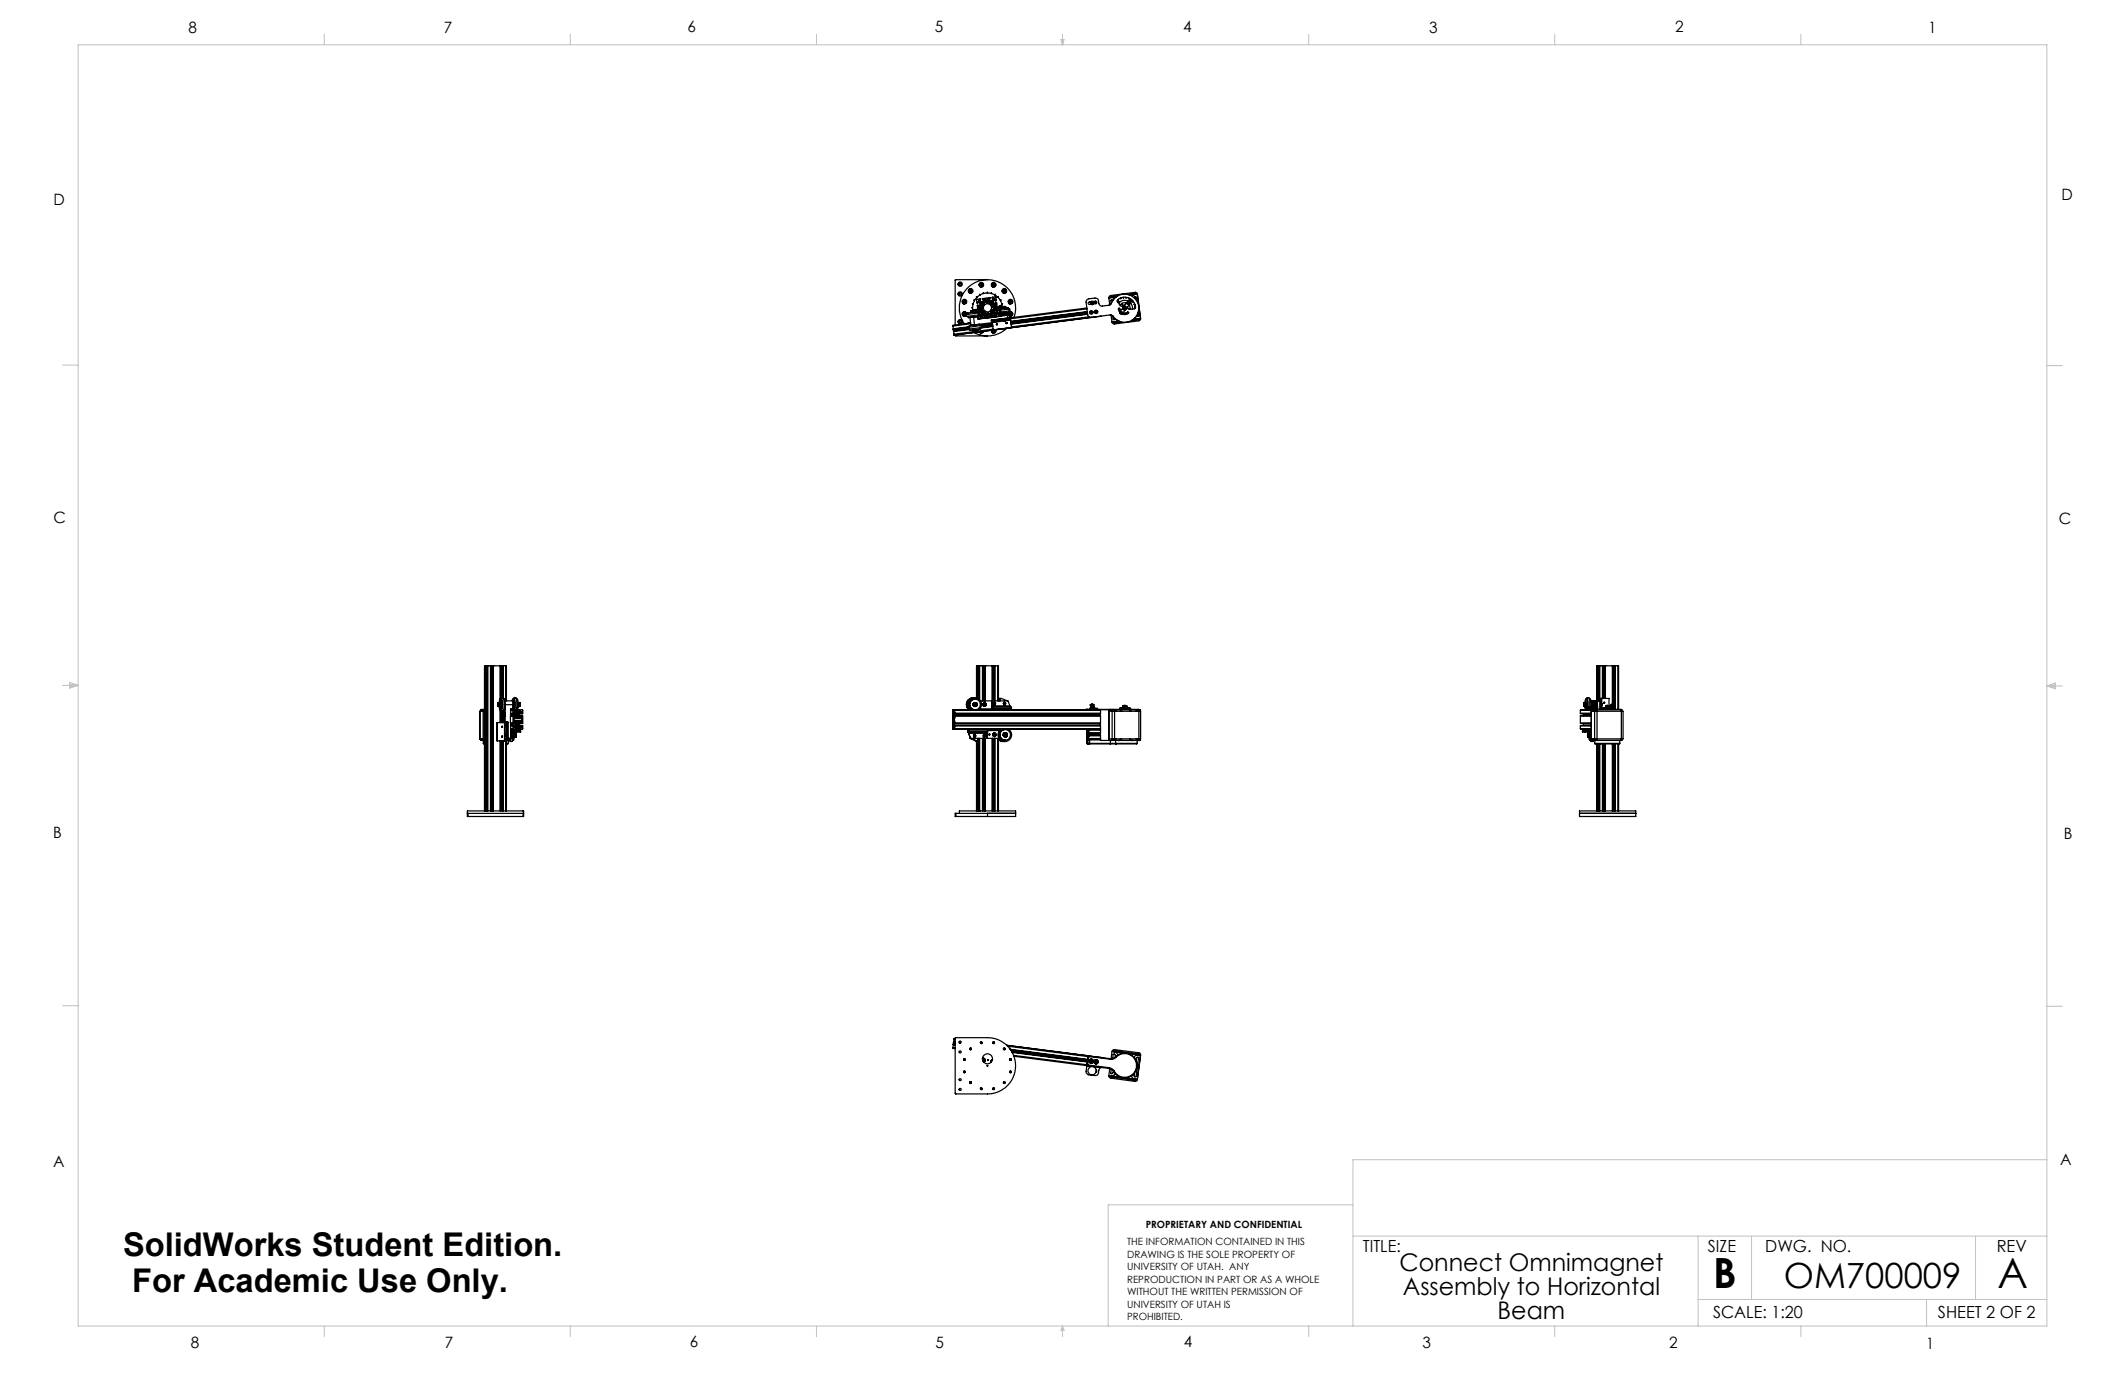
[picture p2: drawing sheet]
<svg xmlns="http://www.w3.org/2000/svg" width="432mm" height="279mm" viewBox="0 0 432 279" stroke-linecap="round" stroke-linejoin="round" font-family="sans-serif">
<defs><g id="words">
<g font-size="8.5">
<text x="348.1" y="261.8">B</text>
<text x="405.9" y="261.6">A</text>
</g>
<text font-size="7.1" x="362.5" y="261.7">OM700009</text>
<g font-size="6.6">
<text x="25" y="255.3">SolidWorks Student Edition.</text>
<text x="26.8" y="262.5">For Academic Use Only.</text>
</g>
<g font-size="4.9">
<text x="284.4" y="258.2">Connect Omnimagnet</text>
<text x="285" y="263.1">Assembly to Horizontal</text>
<text x="304.3" y="268">Beam</text>
</g>
<g font-size="3.4">
<text x="277" y="254.4">TITLE:</text>
<text x="347.1" y="254.4">SIZE</text>
<text x="358.7" y="254.4">DWG. NO.</text>
<text x="405.7" y="254.5">REV</text>
<text x="348.1" y="267.9">SCALE: 1:20</text>
<text x="393.8" y="267.9">SHEET 2 OF 2</text>
</g>
<g font-size="3.2">
<text x="38.3" y="6.7">8</text>
<text x="90.2" y="6.7">7</text>
<text x="139.7" y="6.5">6</text>
<text x="190" y="6.5">5</text>
<text x="240.4" y="6.5">4</text>
<text x="290.4" y="6.7">3</text>
<text x="340.4" y="6.5">2</text>
<text x="391.9" y="6.7">1</text>
<text x="10.9" y="41.6">D</text>
<text x="418.9" y="40.7">D</text>
<text x="10.9" y="106.3">C</text>
<text x="418.4" y="106.4">C</text>
<text x="10.8" y="170.2">B</text>
<text x="419.4" y="170.6">B</text>
<text x="10.8" y="237.2">A</text>
<text x="418.6" y="236.8">A</text>
<text x="38.8" y="273.8">8</text>
<text x="90.4" y="273.8">7</text>
<text x="140.2" y="273.8">6</text>
<text x="190.1" y="273.9">5</text>
<text x="240.5" y="273.8">4</text>
<text x="289" y="273.9">3</text>
<text x="339.1" y="273.8">2</text>
<text x="391.4" y="274.1">1</text>
</g>
<g font-size="2">
<text x="232.8" y="249.5">PROPRIETARY AND CONFIDENTIAL</text>
<text x="229" y="253.1">THE INFORMATION CONTAINED IN THIS</text>
<text x="229" y="255.6">DRAWING IS THE SOLE PROPERTY OF</text>
<text x="229" y="258.1">UNIVERSITY OF UTAH. ANY</text>
<text x="229" y="260.7">REPRODUCTION IN PART OR AS A WHOLE</text>
<text x="229" y="263.2">WITHOUT THE WRITTEN PERMISSION OF</text>
<text x="229" y="265.7">UNIVERSITY OF UTAH IS</text>
<text x="229" y="268.2">PROHIBITED.</text>
</g>
</g></defs>
<g fill="none" stroke="#c0c0c0" stroke-width=".2">
<path d="M15.9 9.1h400v260.4h-400zM65.9 6.9v2.2M115.9 6.9v2.2M165.9 6.9v2.2M215.6 8h.6l-.3 1.1zM215.7 8l.2 1.1M215.9 6.9v2.2M216 8l-.1 1.1M265.9 6.9v2.2M315.9 6.9v2.2M365.9 6.9v2.2M12.7 74.2h3.2"/>
<path d="M415.9 74.3h3.2M12.7 139.3h3.2M14.2 139.1l1.7 .2M14.2 138.7l1.7 .6-1.7 .5zM15.9 139.3l-1.7 .3M415.9 139.4h3.2M415.9 139.4l1.8-.6v1.2zM415.9 139.4l1.8 .3M417.7 139.2l-1.8 .2M12.7 204.4h3.2M415.9 204.5h3.2M415.9 235.7h-141v33.8"/>
<path d="M274.9 251.2h141M274.9 244.8h-49.7v24.7M345.1 251.2v18.3M355.9 251.2v12.9M401.4 251.2v12.9M65.9 269.5v2.1M115.9 269.5v2.1M165.9 269.5v2.1M215.9 269.5v2.1M215.9 269.5l.3 .8h-.6zM265.9 269.5v2.1M315.9 269.5v2.1"/>
<path d="M345.1 264.1h70.8M365.9 269.5v2.1M391.5 264.1v5.4"/>
</g>
<g fill="none" stroke="#000" stroke-width=".25">
<path d="M197.1 59.1l.1 .2M197.2 59l-.1 .1M197.2 59h.1M197.2 59.3h.1M197.3 59l.1 .1M197.4 59.1l-.1 .2M199.2 57.9l.1 .1M199.3 57.7l-.1 .2M199.3 57.7h.2M199.3 58h.2M199.5 57.7v.2M199.5 57.9v.1"/>
<path d="M200.7 56.8l-6.6 .1v9.1M201.8 57.9v.1M201.8 57.7v.2M201.8 57.7h.2M201.8 58h.2M202 57.7v.2M202 57.9v.1M203.9 59.1l.1 .2M204 59l-.1 .1M204 59h.2M204 59.3h.2M204.2 59v.1"/>
<path d="M204.2 59.1v.2M229.9 59.9h.1M229.9 59.8v.1M230 59.9h-.1M230.2 59.9h.2M230.2 59.7h-.2v.2M230.2 59.9h-.2M230.2 59.7v.2M230.2 59.7l-1 .2M230.3 59.7h.4l.1 .1M230.3 59.7h-.1M230.3 59.7l.1 .2"/>
<path d="M230.4 59.9h.1M230.4 59.9l-.8 .1M230.4 59.9l-.3 .3M230.7 59.7l.2 .1M230.8 59.8l-.4 .1M231.1 59.8l-.1-.3-.3-.1-5 .6-.2 .1-.2 .4M231.1 59.8l-.7 .1M231.1 59.8l.6 4.9M193.6 66.3l.1 .5M193.7 66.8v.1M193.7 66.9v.1M193.7 67v.2"/>
<path d="M193.7 67.3h.1M193.7 67.2v.1M193.8 67.3l.1 .6M193.9 67.9v.2M193.9 68.1h.1M194.1 68.1l.1 .2h6.5M195.8 63.8l.1 .1M195.8 61.3l.1 .1M195.9 63.7l-.1 .1M195.9 63.7h.1M195.9 63.9h.1M195.9 61.2l-.1 .1"/>
<path d="M195.9 61.2h.1M195.9 61.4h.1M196 63.7l.1 .1M196 61.2l.1 .1M196.1 63.8l-.1 .1M196.1 61.3l-.1 .1M196.4 63.9l2.6-.3 .1 .4-2.7 .3zM196.4 63.9a.47 .47 0 0 0-.6-.5 .47 .47 0 0 0-.2 .8 .47 .47 0 0 0 .8-.2M196.7 64.3v.3l2.2-.3M196.7 66.5l-3 .4M196.7 66.6l-3 .4M196.7 66.8l-3 .4"/>
<path d="M197 66.4l-3.3 .4M197 67l-3.2 .3M197.2 65.6h-.2M197.2 65.5l-.3 .2M197.2 65.6l-.5 .1M197.2 65.6l-3.6 .5v.2M197.2 63.2h.1M197.2 65.8l-3.6 .5M197.2 63.2l.1 .2M197.3 63.2h.1M197.3 63.4h.1M197.3 63.4v.1"/>
<path d="M197.3 63.2v.2M197.3 63.1v.1M197.3 63.1h.1M197.3 63.1l.1 .3M197.4 63.1h.1M197.4 63.4h.1M197.4 63.1v.3M197.4 63.1l.1 .3M197.5 63.1h.1M197.5 63.4h.1M197.5 63.1v.3M197.5 63.1l.1 .3"/>
<path d="M197.6 64.5h.1M197.6 63.1v.3M197.6 63.4h-.1M197.6 63.4h.1M197.6 63.1h.1M197.6 63.1l.1 .3M197.7 63.1h.1M197.7 63.1v.3M197.7 63.4h.1M197.7 67.1h.1M197.7 63.1l.1 .3M197.7 67.1l.1 .3"/>
<path d="M197.8 66.1h.1M197.8 67.4h.1M197.8 67.1h.1M197.8 63.1h.1M197.8 63.4h.1M197.8 63.1v.3M197.8 66v.1M197.8 67.1v.3M197.8 64.5h-.7l.2 1.6 .7-.1M197.8 64.5l.9-.2v.5l2.8-.3M197.8 63.1l.1 .3M197.8 67.1l.1 .3"/>
<path d="M197.8 64.5l.2 1.5M197.9 63.1h.1M197.9 63.1h-.1M197.9 63.3l-.1 .1M197.9 63.3h.1M197.9 63.1v.2M197.9 67.1v.2M197.9 67.3v.1M197.9 67.3h.1M197.9 67.1h.1M197.9 67.1l.1 .2M197.9 63.1l.1 .2"/>
<path d="M198 67.3h.1M198 67.1h.1M198 63.1h.1M198 63.3h.1M198 67.1v.2M198 63.1v.2M198 63.1l-.8 .1M198 64.4h.1M198 64.4l-.4 .1M198 63.3l.1 .1M198 67.1l.1 .2M198.1 67.3h.1"/>
<path d="M198.1 67.1h.1M198.1 67.1l.1 .2M198.2 67.1h.1M198.2 67.1v.2M198.2 67.1l.1 .2M198.2 67.3h.1M198.2 66h.1M198.2 64.3l.1 .1M198.3 66h.1M198.3 67.3h.1M198.3 67.1h.1M198.3 67.1h-.1"/>
<path d="M198.3 66l-.5 .1M198.3 67.1v.2M198.3 64.3v.1M198.3 67.1l.1 .2M198.4 67.3h.1M198.4 67.1h.1M198.4 67.1v.2M198.5 67.3l-.7 .1M198.5 67h.1M198.5 67v.1M198.5 67v.3M198.5 67.1v.2"/>
<path d="M198.5 67.3h.1M198.5 67l.1 .3M198.6 67.3h.1M198.6 67.3h-.1M198.6 64.3h.1M198.7 63l-.3 .1 .1 .3-.1-.5h-.2v.5M198.7 63.3l-2.1 .3v.3M198.8 63.5v.1M198.8 64v.1M198.9 64h.1M198.9 63.6h.1M198.9 64.6l.1 .2 .7-.2"/>
<path d="M198.9 64v.6M198.9 64.6h-.2M198.9 62.3l-.1-.3-.2 .1 .3 1.5M198.9 62.3h.1M199 61.1l.2-.4-.8 .2 .1 .7h.2v-.3l.4 .2 .1 .4-.3 .4M199 61.1h.1M199 63.3l.4 .2v.5l-.2 .3-.2-.3M199 63.3h.1M199 63.3l-.1 .3M199 64h-.1M199.1 66.2v-.3l-1.5 .2-.6 .1v.3M199.2 66.6v.3l-2.1 .2-.1-.2-3.3 .4"/>
<path d="M199.4 66.1l-2.7 .4M199.4 66.1v.5l-2.7 .3v-.4M199.5 64.3l.2 .1M199.5 64.3h.1M199.5 67.3l-.1 .1M199.5 62.7h.1M199.6 62.7h-.1M199.6 64.1l-.1 .2M199.6 61.5l-.2 .2M199.6 63.6h.1M199.7 64.4h.1M199.7 64.6h.1"/>
<path d="M199.7 64.5h.1M199.7 64.5l.1 .1M199.7 64.6h.4M199.7 64.4v.3h.2M199.7 64.6l.4 .1M199.7 64.7h.1M199.8 64.6h.3M199.8 67.3l-.3 .3-.5-.2M199.8 64.5h.1M199.8 64.5v.1M199.8 63.5l-.2 .1M199.8 67.3l-.2 .3a.44 .44 0 0 1-.6-.2"/>
<path d="M200.1 64.5h-.4M200.1 64.5h-.2M200.1 64.5h-.3M200.1 64.6h.1M200.1 64.3v.1M200.1 64.4v.2M200.1 64.7h.1M200.2 60.8l.5-.1 .4 .5 .2 .6h.5l.6 .3 .1 .4-.6 .5-.5 .1v.6l-.3 .6h-.5v-.2l-.4-.2-.2-.6h-.5l-.6-.3v-.5h.2l.3-.4 .5-.2v-.4zM200.2 61h.1M200.2 61.2l.2-.1h.3l.3 .2 .2 .6h.6l.3 .4-.2 .6-.5 .1-.1 .6-.5 .5-.5-.3-.1-.5-.7-.1-.4-.4 .3-.6 .6-.1v-.7zM200.3 64.2v.1h-.2M200.4 64.3l-.3 .2"/>
<path d="M200.4 64.3h.1M200.4 64.3l-.3-.3-.4 .1-.3 .4 .3 .1M200.4 61.4l.1 .1M200.5 61.4h-.1M200.5 61.4h.1M200.5 61.5h.1M200.5 61.4v.1M200.6 61.4l-.1 .1M200.8 63.6v.1M200.8 63.6h.1M200.8 63.7h.1M200.9 60.8l.3-.1v-.2l-1.6 .2 .1 .2h.3l-.3 .4h-.5l-.2-.2"/>
<path d="M200.9 60.8h.1M201.4 65.1h.2M201.4 65.1l.1 .5-3.5 .4M201.5 65.2h.1M201.6 61.3l-.2 .1M201.6 65.1v.2M201.6 63.8l-.2 .3 .3 .2M201.6 65.3v.2M201.6 63.4h.1M201.7 65.9l-2.3 .2M201.7 65.8l-2.6 .3M201.7 65.9l-2.3 .3"/>
<path d="M201.7 64.3h.1M201.7 64.3h.4M201.7 64.4h.1M201.7 64.4h.4M201.7 64.4h.2M201.7 64.3v.1M201.7 66.3l-2.5 .3M201.7 66.2l-2.3 .3M201.8 64.3h.1M201.8 64.4h.1M201.8 64.3h.3M201.8 64.4h.3"/>
<path d="M201.8 64.4v.1M201.8 67.2v.1M201.8 62.4h.1M201.8 64.3v.1M201.8 64.4l-.1 .1M201.8 66.3l-2.6 .4M201.8 63.3l-.2 .1M201.8 67.1v.1M201.8 67.1h.2M201.8 67.3h.2M201.8 66.9l-7.9 1M201.9 65.3h.1"/>
<path d="M201.9 65.3v.2M201.9 65.5h.1M201.9 60.7l-.3-.1v-.2h.8l.1 .7h-.2l-.2-.2M201.9 60.7h.1M201.9 60.7l-.2 .3-.5 .1-.3-.3M202 67.1v.1M202 67.2v.1M202.1 64.3h.1M202.1 64.2h.1M202.1 64.1h.1M202.1 64.2l-.2 .1M202.1 64.3l.1 .1"/>
<path d="M202.1 64.2v.2M202.1 64.1v.1M202.1 64.2l-.3 .1M202.1 64.4h.1M202.1 60.9l-.2 .2v.5l.3 .2M202.1 60.9h.1M202.2 61.8h.1M202.2 61.8l.2-.3h.1l.2 1.5M202.2 67a.4 .4 0 0 1-.2 .6 .4 .4 0 0 1-.5-.5M202.3 65.2l-.4 .1M202.3 65.2v.2M202.3 65.2h.1"/>
<path d="M202.3 64h.1M202.3 64l-.2 .1M202.3 65.4l-.4 .1M202.3 67a.48 .48 0 0 1-.3 .7 .48 .48 0 0 1-.6-.6M202.4 64l-.3 .2M202.4 64h.1M202.4 64l-.3-.2-.5 .1-.3 .3 .4 .1-.1 .2M202.4 62.8l.2 .3M202.4 62.8h.1M202.4 62.8l-.3 .3 .1 .5 .3 .3 .1-.4M202.5 65.9h.1M202.6 63.1h-.1l.1 .4"/>
<path d="M202.6 63.1h.1M202.6 65.9h-.1M202.6 63.5l.2 .1M202.7 62.5h.3l.2 1.6h-.3M202.7 63.5l.1 .1M202.7 63.1h-.1M202.7 63l-.1 .1M202.7 63v.1M202.7 63.1h-.1v.4M202.8 63.6l.1 .5M202.9 64.1l-.2 .2M203.1 64.1v.2"/>
<path d="M203.2 62.3l.2-.2v.3M203.2 64.3l-3.1 .3M203.2 62.3l.1 .1M203.2 62.7l1.7-.2v.3M203.3 63l1.9-.2v.4l-1.9 .2M203.3 62.4h.1M203.4 62.4h.1M203.4 62.6h.1M203.4 63.7l.2 .3 1.1-.2M203.4 62.6v.1M203.4 62.4v.2M203.4 63.7l1.2-.1 .1 .5"/>
<path d="M203.4 63.7l-.2-1.5-.2 .1 .2 2M203.4 63.7v.5M203.4 62.4l.1 .2M203.4 63.7h.1M203.4 64.2l-.2 .1M203.5 62.4h.1M203.5 62.6h.1M203.5 62.4l.1 .2M203.5 62.4v.2M203.6 62.4h.1M203.6 62.4v.2M203.6 62.3l.1 .3"/>
<path d="M203.6 62.4l.1 .2M203.7 63.7h.1M203.7 62.3h.1M203.7 62.3l-.1 .1M203.7 62.6h-.1M203.7 62.6h.1M203.7 62.3l-.1-.5 .1-.1h-.1l-.3-.6 .1-.1h-.2l-.4-.5 .1-.2-.2 .1-.5-.4v-.2l-.1 .1-.6-.2v-.2l-.1 .1-.7-.1v-.1l-.1 .1-.7 .1-.1-.1v.2l-.6 .2-.1-.1v.2l-.6 .4-.1-.1v.2l-.4 .5h-.1l.1 .1-.2 .6h-.2l.1 .1-.1 .7h-.1l.1 .1 .1 .5M203.7 62.3v.3M203.7 62.3l.1 .3M203.8 62.3h.1M203.8 62.6h.1M203.8 62.3v.3"/>
<path d="M203.8 62.3l.1 .3M203.9 65h.1M203.9 62.3h.1M203.9 62.3v.3M203.9 65v.2M203.9 65.2h.1M203.9 62.3v.2M203.9 62.5v.1M203.9 62.5h.1M203.9 63.7h.1M203.9 63.7l.1 .2M203.9 62.3l.1 .2"/>
<path d="M204 62.3h.1M204 62.5h.1M204 63.9h.1M204 62.3v.2M204 62.3l.1 .2M204.1 62.3h.1M204.1 62.5h.1M204.1 62.3v.2M204.1 62.3l-.7 .1M204.1 62.3l.1 .2M204.2 63.6h.1M204.2 62.3h.1"/>
<path d="M204.2 62.5h.1M204.2 63.6l-.5 .1M204.2 62.3v.3M204.3 64.9h.1M204.3 64.9l-.4 .1M204.3 64.9v.3M204.3 65.2h-.4M204.4 63.9h.1M204.4 63.6l-.5 .1M204.4 63.9h-.4M204.4 63.6l-.4 .1M204.4 63.6v.3"/>
<path d="M204.5 65.6v.1M204.6 66.7a5.7 5.7 0 0 1-6.7 .9M204.6 65.6l-.1 .1M204.7 64.1l-1.3 .1M204.7 64.1l.1 .5M204.8 64.6l-3.4 .5M204.8 64.6l-3.2 .5M204.8 64.6v.3M204.8 64.6h.5l.1 .5M204.8 64.9l.4-.1 .2 .3M204.8 64.9l-3.2 .4M205 63.2v.3"/>
<path d="M205 63.5l-1.6 .2M205.2 61.3v.1M205.2 63.8v.1M205.2 61.2v.1M205.2 61.2h.2M205.2 61.4h.2M205.2 63.7v.1M205.2 63.7h.2M205.2 63.9h.2M205.4 65.1l-3.8 .4M205.4 65.1l.1 1.5-3.7 .4-.2-1.5M205.4 61.2l.1 .1"/>
<path d="M205.4 63.7l.1 .1M205.5 61.3l-.1 .1M205.5 63.8l-.1 .1M206 64.5a5.7 5.7 0 0 0-6.1-7.6 5.7 5.7 0 0 0-4 8.9M208.6 65.2h.1M220.8 62.6l-15.5 2M220.9 62.8l-15.6 2M220.9 60.9l1.6-.3a.58 .58 0 0 1 .7 .5l.1 .7 .5 .4 1.9-.3a2.89 2.89 0 0 1 4-1.9 2.89 2.89 0 0 1 1.2 4.3 2.91 2.91 0 0 1-4.9-.2l-.4-.1-3.9 .5a.58 .58 0 0 1-.7-.5l-.3-2.6zM220.9 63.4l-15.5 2M220.9 63.3l-15.5 2M220.9 63.5l-15.5 2M221 63.8l-15.6 2"/>
<path d="M221 63.7l-15.6 2M221 63.9l-15.5 2M221.3 64.4l-15.8 2M221.6 63.6h.2M221.6 63.4v.2M221.7 61.3l-.5 .1-.1 .3 .2 .2 .4-.1M221.7 63.4h.2M221.7 63.4h-.1M221.7 64.5l-27.8 3.6M221.9 63.5l-.1 .1M221.9 63.4v.1M221.9 61.5v.2"/>
<path d="M221.9 61.4l-.1 .2 .1 .1M221.9 61.4h.1M221.9 61.4v.1M221.9 61.7h.1M221.9 61.4l.1 .3M221.9 61.4l.2 .1-.1 .2M222 61.7h.1M222.1 61.3l.5-.1a.25 .25 0 0 1 .3 .2 .25 .25 0 0 1-.3 .3l-.4 .1M222.6 63.3v.2M222.6 63.5h.1M222.7 61.2v.5M222.7 63.2l-.1 .1"/>
<path d="M222.7 63.2l.1 .1M222.8 63.3v.1M222.8 63.4l-.1 .1M223.6 64.3h.1M223.6 64.3l-29.7 3.8M225.3 60.5l.2 1.5M225.8 64l.2 1.5 .7-.1M226 60.4l.1 .1M226 65.5h.1M226 60.4l-.7 .1M226 60.4h.1M226 60.3h-.4v.2l.4-.1"/>
<path d="M226 60.4h.2M226 60.3v.1M226.1 64.2l.1 .7 .2 .1 .2-.3M226.1 60.5l.3 .2M226.1 60.4v.1M226.1 61.1l-.2-.2-.2 .1 .1 .7M226.2 60.3h-.2M226.2 60.3h.1v.1M226.2 60.3v.1M226.3 65.4h.1M226.3 60.4h-.1M226.5 60.2v.2"/>
<path d="M226.5 60.4h-.2M226.5 60.4h.1M226.7 65.4h.2M226.7 65.4l-.5 .1h.5M226.7 65.4v.1M226.7 65.4h-.4M226.7 65.3v.1M226.8 60.3l-.7 .1M226.9 65.5h-.2M226.9 65.4v.1M227 65l-.3 .4M227 65.3h.2"/>
<path d="M227 65.3v.2h-.1M227 65.3l-.1 .1M227.1 60.1l-.9 .2M227.2 65.3h.1M227.2 65.3v.2M227.4 62.6l.1 .5 .2 .1M227.5 61.8h.1l-.1 .1M227.5 65.3l-.8 .1M227.7 63.2l-.2-.5-.1-.1a.51 .51 0 0 0 .1 .8M227.7 63.5l.1 .1M227.8 63.6h.1M227.8 63.4h.1"/>
<path d="M227.8 63.4l-.1 .1M227.8 65.4l-.9 .1M227.9 63.4l.1 .1M228 63.5l-.1 .1M228.2 62.5l-.7 1 .2 .3h.3l.7-.9M228.4 62.3l.7-1 .7-.3-.2 .8-.7 .9M228.4 62.6l.1 .1M228.5 62.5h.1M228.5 62.5l-.1 .1M228.5 62.7h.1M228.6 62.5v.1M228.6 62l-.7 .2h-.2l-.7-1 .1-.3 .2 .1 .1-.3 .2-.1 .2 .1v-.2l.3-.1 .2 .2v-.2h.4l.1 .2 .3-.1 .2 .2 .2-.1 .3 .2v.2l.1-.1 .4 .3-.1 .2 .2 .1 .1 .2-.1 .1h.2l.1 .4-.1 .2h.2"/>
<path d="M228.6 62.6v.1M228.9 61.6a.56 .56 0 0 0-.9 .3l.2 .2M229.1 63.4a.62 .62 0 0 1-.9 .2M229.1 62.4l.3 .5 1.1-.1 .3-.4M229.1 63.4h.2a.41 .41 0 0 1-.1 .4 .41 .41 0 0 1-.4 .1l-.8-.1M229.1 63.4l-.5 .2h-.4M229.2 61.6v.1M229.2 61.7h.1M229.3 61.5h.1M229.3 61.5l-.1 .1M229.4 62l.2 .4v.5M229.4 61.5v.1"/>
<path d="M229.4 61.6l-.1 .1M229.7 60.7l-.4 .5a2.07 2.07 0 0 0-2 .2l-.3-.2M230 61l-.3 .6 .4 .6v.6M230.4 60.5l.3-.2 .2 .1 .1 .7M230.5 60.5h.1M230.5 64.9h.1M230.5 64.9l.1 .1M230.6 64.5l.4 .3 .7-.1M230.6 61.9l.1 .4M230.7 64.8l-.2 .1M230.7 64.8v.2h.2M230.7 64.8h.2"/>
<path d="M230.7 62.4v.1M230.9 64.8v.2M230.9 65l-1 .1M230.9 64.1l.1 .1M231 64.8l.5-.1-.1 .2h-.4M231 64.9l-.1 .1M231 64.8h-.1M231 64.8h.1M231 64.8v.1M231 64.8l-.8 .1M231.3 63.4l.1 .8-.3 .1-.2-.1M231.5 64.7l-.5 .1"/>
<path d="M231.5 64.7l-.1 .2M231.5 64.7h.1M231.8 64.7l-.1 .3-.3 .2-5 .7-.4-.4M98.5 135.3h.1M98.5 135.3v29.5M98.6 135.3h.1M98.6 135.3h.2M98.6 135.3v29.5M98.8 135.3h.1M98.8 135.3v29.5M98.9 135.3h.1M98.9 135.3v29.5"/>
<path d="M99 135.3h.1M99 135.3v29.5M99.1 135.3h.6M99.1 135.3v29.5M99.7 135.3h.1M99.7 135.3v29.5M99.7 135.3h.3M100 135.3h.2M100 135.3v29.5M100.2 135.3h.1M100.2 135.3v29.5M100.2 135.3h1.4"/>
<path d="M101.6 135.3h.1M101.6 135.3v6.8M101.7 135.3h.1M101.7 135.3h.3M101.7 135.3v6.8M102 135.3h.1M102 135.3v6.5M102.1 135.3h.1M102.1 135.3v6.5M102.2 135.3h.6M102.2 135.3v6.5M102.8 135.3h.1v7.1"/>
<path d="M102.8 135.3v7.1M198.4 135.3h.1M198.4 135.3v6.6M198.5 135.3h.1M198.5 135.3v6.6M198.6 135.3h.1M198.6 135.3v6.6M198.6 135.3h.2M198.8 135.3h.1M198.8 135.3v6.7M198.9 135.3h.2M198.9 135.3v6.8"/>
<path d="M199.1 135.3h.5M199.1 135.3v6.9M199.6 135.3h.1M199.6 135.3v7.1M199.7 135.3v7.1M199.7 135.3h.3M200 135.3h.1M200 135.3v7.1M200.1 135.3h.1M200.1 135.3v7.1M200.2 135.3h1.4M200.2 135.3v7.1"/>
<path d="M201.6 135.3h.1M201.6 135.3v8.1M201.7 135.3v7.1M201.7 135.3h.3M202 135.3h.1M202 135.3v7.1M202.1 135.3h.1M202.1 135.3v7.1M202.2 135.3v7.1M202.2 135.3h.5M202.7 135.3h.2v7.1M202.7 135.3v7.1"/>
<path d="M324.4 135.3h.1M324.4 135.3v7.1M324.5 135.3h.1M324.5 135.3v7.1M324.6 135.3h.1M324.6 135.3h.2M324.6 135.3v8.4M324.8 135.3h.1M324.8 135.3v7.1M324.9 135.3h.2M324.9 135.3v7.1M325.1 135.3h.5"/>
<path d="M325.1 135.3v6.6M325.6 135.3h.1M325.6 135.3v6.6M325.7 135.3h.3M325.7 135.3v6.6M326 135.3h.1M326 135.3v6.6M326.1 135.3h.1M326.1 135.3v6.6M326.2 135.3h1.4M326.2 135.3v6.6M327.6 135.3h.1"/>
<path d="M327.6 135.3v7.8M327.7 135.3h.2M327.7 135.3v7.8M327.9 135.3h.2M327.9 135.3v7.9M328.1 135.3h.1M328.1 135.3v8.8M328.2 135.3h.6M328.2 135.3v8.8M328.8 135.3h.1v8.8M328.8 135.3v8.8M97.5 144.5h.1"/>
<path d="M97.5 150.1h.1M97.5 150.1h.7M97.5 144.5h.7M97.5 144.5v5.6M97.8 144.3v.2zM97.8 150.1v.3zM97.8 144.2h.1M97.8 150.5h.1M97.8 150.5h.4M97.8 144.2v.3M97.8 150.1v.4M97.8 144.4l.1 .1"/>
<path d="M97.8 144.4h.2M97.8 150.3h.2M97.8 144.2v.2M97.8 150.3v.2M97.9 150.1l-.1 .2M97.9 144.2h.5M98 144.4v.1M98 150.1v.2M98 144.2v.2M98 150.1v.4v-.2M98 144.2v.3M98.2 144.5h.3"/>
<path d="M98.2 150.1h.3M98.2 144.5v5.6M98.2 151.1l.3 .1M98.2 150.5h.2M98.2 151.1h.3M98.2 150.5v.6M98.4 150.1v.4M98.4 144.2v.3M98.4 144.3v.2zM98.4 150.1l.1 .3zM98.4 150.5h.1M98.4 144.2h.1"/>
<path d="M98.5 144.2h.1M98.5 150.5h.1M98.5 144.1l-.6 .1M101 146.8v3.7M101.2 142.8v.7zM101.2 143v.2M101.2 143.2v.1M101.2 143.3h.1M101.2 142.8h.4M101.2 143.2h.1M101.2 143.5h.1M101.2 142.8h.1"/>
<path d="M101.2 143.5h.4M101.3 142.8h.1M101.3 142.8v.1M101.3 142.9h.1M101.3 143.4h.1M101.3 143.4v.1M101.3 143.5h.1M101.3 143.5h.2M101.3 142.8h.2M101.3 143.4h.2M101.3 142.9h.2M101.3 142.9v.1"/>
<path d="M101.3 143h.1M101.3 143v.1M101.3 143.1h.1M101.3 143.1v.1M101.3 143.2h.1M101.3 143.2v.1M101.3 143.3h.1M101.3 143.3v.1M101.3 143.1h.3M101.3 143.2h.3M101.3 143.3h.3M101.3 143h.3"/>
<path d="M101.3 143.3h.2M101.5 142.8l.1-.7 .1 .4-.1 1.7-.1-.7M101.5 143.5h.1M101.5 142.8h.1M101.5 143.4v.1M101.5 143.4h.1M101.5 143.3v.1M101.5 142.9v.1M101.5 142.9h.1M101.5 142.8v.1M101.5 143.3h.1M101.5 143h.1"/>
<path d="M101.6 142.1h.3l.1 1.1M101.6 143.1h.1M101.6 143.2h.1M101.6 143.3h.1M101.6 143h.1M101.6 143.3h-.1M101.6 143.2v.1M101.6 143.1v.1M101.6 143v.1M101.6 142.8v.7M101.6 143.1l-.1 .4M101.6 144.2v2.6"/>
<path d="M101.6 150.5v14.3M101.7 144.2v2.6M101.7 150.5v14.3M101.8 142.1l.1-.3 .1 1.4M101.9 141.8h.4l.1 1.2-.1 1.4-.4 .1M102 149.8h.1M102 147.7h.1M102 143.2l-.1 1h-.3M102 144.5v2.3M102 150.5v14.3M102 143.2l-.1 1.3-.1-.3M102.1 144.5v2.3"/>
<path d="M102.1 150.5v14.3M102.2 144.5v2.3M102.2 150.5v14.3M102.4 142.1h.2l.1 .8-.1 1.2v.1h-.2M102.4 144.2v2.5h.8v3.3l-.2 .5h-2v-3.7h1.5M102.5 146.8v3.7h.3M102.5 146.8h.3M102.6 144.9v.7zM102.6 149.2v.3zM102.6 147.1h.1M102.6 147.1v.4zM102.6 147.5h.1"/>
<path d="M102.6 147.1v.4M102.6 147.2v.1M102.6 147.3v.1M102.6 147.4h.1M102.6 147.3h.1M102.6 149.5h.1M102.6 149.1v.4M102.6 149.2v.1M102.6 149.2h.1M102.6 149.3v.1M102.6 149.4h.1M102.6 149.3h.1"/>
<path d="M102.6 149.5h.2M102.6 149.1h.2M102.6 147.5h.2M102.6 149.1h.1M102.6 147.1h.2M102.7 142.4h1.4l.1 .8M102.7 143.7v3M102.7 143.2h1.5M102.8 146.7v.1M102.8 150.5v14.3M102.8 146.8h.4M102.8 146.8v.3"/>
<path d="M102.8 147.5v1.6M102.8 149.5v1M102.8 147.1v.4M102.8 149.1v.4M102.9 147.5h.1M102.9 147.1h.1M102.9 147.4h.1M102.9 149.4h.1M102.9 147.1v.4M102.9 149.1v.4M102.9 149.2v.2M102.9 147.2v.2"/>
<path d="M102.9 149.1h.1M102.9 149.5h.1M102.9 151.1h.4M102.9 146.7v3.3M102.9 150.5v14.3M102.9 150l-.1 .5M103 150.5h.6M103.2 150.1h.1M103.3 151.1l-.4 .1M103.3 150l.1 .4 .1-.4M103.3 150.5v.6M103.7 145.6h.1"/>
<path d="M103.7 146.9h.1M103.8 145h.1M103.8 147.4l.7 .1M103.8 145.4h.6l.1 .3M103.8 144.2h2.3l.1 .8h-.6M103.8 145.2v.1M103.8 145v.3M103.8 145.1v.1M103.8 145.2l.1 .2M103.8 145.1v.3M103.8 147.5h.4M103.8 145h.4"/>
<path d="M103.8 146.9h.4M103.8 145.5h.4M103.8 144.4h.4M103.8 148.1h.4M103.8 147.4h1M103.8 145.1h.1M103.8 148.5h2v.3h-2M103.8 147.1h1M103.8 150l-.1 .4h-.3M103.8 145.3v.1M103.8 145v.4M103.8 145v.1"/>
<path d="M103.8 148.5v.3M103.8 145.4h.1M103.8 150l-.1 .7-.1-.3M103.8 145l.1 .1M103.9 145v.1M103.9 145.1v.3M103.9 145l-.1 .1M103.9 145h.1M103.9 145.4h-.1M103.9 145.1h.1M103.9 145.4h.1M104 145l-.1 .1"/>
<path d="M104 145h.1M104 149.8h.1M104 148.2v.3M104 149.4h.1v.4M104.1 142.4l.1-.3 .1 .7-.1 1.4M104.1 144v.2M104.1 149.4h.1M104.1 149.4v.4M104.2 142.1h.3l.1 .2-.1 1.9M104.2 148.8l-.1 1.8-.4 .1M104.2 148.1l.2 .1M104.2 146.9l.1 .1"/>
<path d="M104.2 145h.1M104.2 143.2v.8h-.4v6v-1.2M104.2 144.4v.6M104.2 145.5v1.4M104.2 147.5v.6M104.3 147.4l-.1 .1M104.3 145.4l-.1 .1M104.3 148.8l-.3 .2v1h-1.1M104.4 142.1l.1-.3 .1 .8v1.6M104.4 144.2l-.2 .2M104.4 145.1h.4M104.4 145.3h.4"/>
<path d="M104.5 147.5v.2M104.5 146.9l-.7 .1M104.5 144.9l-.7 .1M104.5 141.8h.4l.1 .2v2.3M104.5 146h1.5M104.5 146.4v.1M104.5 148.8v1.3l-.1 .3h-.2M104.5 147.5h.3M104.5 146.4h1.5M104.5 144.9h.3M104.5 146.9h.3M104.5 145.5h.3"/>
<path d="M104.5 146v.4M104.5 149.6h.2M104.5 149h.2M104.5 149.3h.2M104.5 149.4h.2M104.5 149.5h.2M104.5 148.9h.2M104.5 149.1h.2M104.5 149.2h.2M104.5 146.7h.1M104.5 144.7h.1M104.5 147.7h.1"/>
<path d="M104.5 145.7h.1M104.5 146.7v.2M104.5 144.7v.2M104.6 147.7h.1M104.6 146.7l.2 .2M104.6 144.7l.2 .2M104.6 145.9h.1M104.6 146.5h.1M104.7 146.5l.4 .3M104.7 148.9h.1M104.7 149.7h.1M104.7 146.5h1.1"/>
<path d="M104.7 147.9h1M104.7 144.5h1M104.7 144.5l.2 .3M104.7 149.1h.1M104.7 149v.1M104.7 149h.1M104.7 148.9v.1M104.7 149.6v.1M104.7 149.6h.1M104.7 148.9v.8M104.7 149.5h.1M104.7 149.7h-.2"/>
<path d="M104.7 144.6h1M104.7 144.5h.1M104.7 147.9h.1M104.7 148.9v.2M104.7 149.5v.2M104.7 149.4h.1M104.7 149.3v.1M104.7 149.3h.1M104.7 149.2v.1M104.7 149.2h.1M104.7 149.1v.1M104.7 149.4v.1"/>
<path d="M104.7 149.1v.4M104.8 146.9v.2M104.8 144.9v.2M104.8 147.5l-.2 .2M104.8 145.5l-.2 .2M104.8 147.4v.1M104.8 145.3v.2M104.8 145.1v.2M104.8 147.1v.3M104.9 147.7l-.2 .2M104.9 144.8h.2M104.9 144.4l-.1 .1"/>
<path d="M104.9 147.7h.6M104.9 144.8h.6M105 148v.1M105 142.1h.2l.1 .5-.1 1.6M105 146.8h.5M105 145.7h.5M105 148.2h.1M105 148.1v.1M105 144.4h.1M105 144.4h.4M105 148.1h.4M105 144.3h.4"/>
<path d="M105 144.3v.1M105 148.1h.1M105.1 147.6l.4 .1M105.1 147.6l-.2 .1M105.1 144.8h.1M105.1 147.6h.1M105.3 143.5h.2M105.3 142.8h.2M105.3 143.1h.2M105.3 143.4h.2M105.3 143.2h.2M105.3 143.3h.2"/>
<path d="M105.3 143h.2M105.3 142.9h.2M105.4 148.1l.1 .1M105.4 144.4h.1M105.4 144.3v.1M105.4 148.1h.1M105.5 142.8h.1M105.5 144.2l-.1 .1M105.5 143.5h.1M105.5 142.8v.7M105.5 143.4h.1M105.5 143.4v.1"/>
<path d="M105.5 148l-.1 .1M105.5 144.8h-.4M105.5 145.7l.3 .2M105.5 145.7l-.5-.1-.3 .3M105.5 146.8h-.2M105.5 143.2v.1M105.5 143.2h.1M105.5 143.1v.1M105.5 143.1h.1M105.5 143v.1M105.5 143h.1M105.5 142.9v.1"/>
<path d="M105.5 142.9h.1M105.5 143.3v.1M105.5 143.3h.1M105.5 147.7l.2 .2M105.5 142.8v.6M105.6 148.2v.3M105.6 145.4l.6 .1v1.5h-.6M105.6 147.4l.6 .1v.7h-2.4M105.7 147.5h.3M105.7 144.9h.3M105.7 146.9h.3M105.7 145.5h.3"/>
<path d="M105.7 147.9h.1M105.7 144.5v.1M105.7 144.6l-.2 .2M105.7 144.5h.1M105.8 146.5l-.3 .3M105.8 147.6h.2M105.8 146.8h.2M105.8 144.8h.2M105.8 145.7h.2M105.8 146.5h.1M105.9 146.7l.1 .1M105.9 146.7h.1"/>
<path d="M105.9 146.7l-.3 .3v.4l.3 .3M105.9 147.7h.1M105.9 144.7l.1 .1M105.9 144.7h.1M105.9 144.7l-.3 .4v.3l.3 .3M105.9 145.7h.1M106 146.9l.1 .1M106 147.6l-.1 .1M106 144.9l.1 .1M106 145.7h-.1M106 146.4l-.1 .1M106 144.8v.1"/>
<path d="M106 145.5v.2M106 146v.4M106 146.8v.1M106 147.5v.1M106.1 147.4l-.1 .1M106.1 145.4l-.1 .1M193.6 147.5v.7h30M193.6 147.6v.1M193.6 147.7h.1M193.6 146.7h.1M193.6 146.7v.1M193.6 145.5v1.4"/>
<path d="M193.6 145.7h.1M193.6 144.7h.1M193.6 144.7v.1M193.6 146.5h.2M193.6 145.9v.1M193.6 146.4v.1M193.6 147.5h.1M193.6 146.7l.1 .2M193.6 144.8v.1M193.6 145.5v.2M193.6 146v.4M193.6 146.8v.1"/>
<path d="M193.6 147.5v.1M193.6 144.7l.1 .2M193.6 145.9h.2M193.6 144.9h.1M193.6 146.9h.1M193.6 145.5h.1M193.6 144.8h.2M193.7 147.9h.1M193.7 147.9l.1 .1M193.7 146.9v.6M193.7 144.9l-.1 .8M193.7 144.5v.1"/>
<path d="M193.7 144.6v.2M193.7 145.9h.1M193.7 146.5h.1M193.7 144.5h.1M193.7 147.5l-.1 .2M193.7 146.5v.3M193.7 144.6h.1M193.7 147.6v.1M193.7 148v.1M193.7 148.1v.1M193.7 144.2v.1M193.7 144.4h.1"/>
<path d="M193.7 145.7v-.1l.1 .3M193.7 146.8h.1M193.7 147.7v.2M193.7 144.3v.1M193.7 148.1h.1M193.7 145.7v.2M193.7 147.7h.1M193.7 145.7h.1M193.7 144.3h.1M193.7 148.1l.1 .1M193.7 147.6l.1 .1M193.7 147v.4z"/>
<path d="M193.7 147.6h.1M193.7 144.8h.1M193.7 147.6h-.1M193.8 146.9v.1M193.8 147.4v.1M193.8 148l-.1 .1M193.8 148h.1M193.8 144.4l-.1 .1M193.8 144.8h-.1M193.8 144.4v.1M193.8 144.4h.1M193.8 144.2l-.1 .1"/>
<path d="M193.8 144.9v.2M193.8 145.4v.1M193.8 145.4h29.8M193.8 145.1v.3M193.8 147v.4M193.8 147.5v.2M193.8 147.7v.2M193.8 145.5v.2M193.8 146.9h29.8M193.8 145.5h.1M193.8 147.5h.1M193.8 144.9h.1"/>
<path d="M193.8 147.4h29.8M193.8 145.1h29.8M193.8 146.7l.1 .1M193.8 146.7h.1M193.8 147.7h.1M193.8 147.9v.1M193.8 147.9h.1M193.8 144.5v.1M193.8 144.7l.1 .1M193.8 144.7h.1M193.8 145.7h.1M193.8 146.5h.1"/>
<path d="M193.8 145.9l-.2 .1M193.8 145.9h.1M193.8 146.5v.3h-.2M193.8 146.7v.2M193.8 144.5h.1M193.8 144.6v.2M193.8 144.7v.2M193.9 147.4v.1M193.9 146.9v.1M193.9 147h.1M193.9 147.6l-.1 .1M193.9 147.4h.1"/>
<path d="M193.9 148.1v.1M193.9 144.2v.2M193.9 144.9v.1M193.9 145h.1M193.9 145.7h-.1M193.9 145.4v.1M193.9 145.4h.1M193.9 147.4h29.7M193.9 147.5h29.7M193.9 144.4v.5M193.9 145.5v1.4M193.9 147.5v.6"/>
<path d="M193.9 145h29.7M193.9 144.9h29.7M193.9 145.5h29.7M193.9 144.4h29.7M193.9 148.1h29.7M196.7 148.5h4v.3h-4zM196.7 148.8l.5 1.2M196.7 142.8v.7M196.7 148.2v.3M196.8 148.8v.2M196.8 149h3.6M196.8 149l.4 1"/>
<path d="M197 148.2v.3M197 148.5v.3M197.1 144.1v.1M197.1 150h.1M197.1 150l1.2 .5M197.1 150l1.3 .5v14.3M197.1 150h5.9M197.1 149.8v.2M197.2 144.2h.1M197.3 144.2a1.34 1.34 0 0 1-.2-2 1.34 1.34 0 0 1 2 0 1.34 1.34 0 0 1-.2 2M197.7 143.1v.1M197.7 143.2h.1"/>
<path d="M197.7 143.1h.1M197.8 141.8a1.34 1.34 0 0 0-1.4 .9 1.34 1.34 0 0 0 .5 1.5M197.8 143.2h.1M197.8 143.1v.1M197.8 143.1h.1M197.8 143.3h.1M197.8 143h.1M197.8 143v.1M197.8 143.1h-.1M197.8 143.2v.1M197.8 143.3v.1M197.8 143.1l-.1 .1"/>
<path d="M197.8 142.9v.1M197.8 143.4l.3 .1M197.8 142.9h.1M197.8 143.4h.1M197.9 142.9h-.1M197.9 143.4h.1M197.9 142.9h.1M197.9 143.4v.1M197.9 142.8l-.1 .1M197.9 149.7h.2M197.9 141.8a1.34 1.34 0 0 0-1.4 .9 1.34 1.34 0 0 0 .5 1.5M197.9 142.8v.1"/>
<path d="M197.9 142.8h.1M197.9 143.5h.1M197.9 149.4l-.1 .2 .2 .2M197.9 149.4h.1M197.9 149.5v.1M197.9 149.6h.1M198 142.8h-.1M198 142.8h.1M198 143.5h.1M198 149.2l.1 .1M198 149.8h.1M198 149.4h.1"/>
<path d="M198 149.4l.1 .1M198 149.4l-.1 .1M198 143.5h.2M198 142.8h.2M198 141.8a1.35 1.35 0 0 0-1.2 .9 1.35 1.35 0 0 0 .4 1.5M198 143.1v.1M198 143.2l.2 .1M198 141.8h.1M198.1 142.8h.1M198.1 143.5h.1M198.1 149.3h.1M198.1 149.3v.1"/>
<path d="M198.1 142.1a1.08 1.08 0 0 0-1.1 1 1.08 1.08 0 0 0 1 1.1 1.08 1.08 0 0 1-.8-1.6 1.08 1.08 0 0 1 1.8 0 1.08 1.08 0 0 1-.7 1.6M198.1 142.8h-.1a.36 .36 0 0 0-.2 .6M198.1 149.6h-.1M198.1 149.5v.1M198.1 149.5h.1M198.1 149.6h.1M198.1 149.3l-.2-.1v.2M198.2 142.8h.1M198.2 143l-.2 .1M198.2 143l.1 .1M198.2 143.5h.1M198.2 150.5h.7"/>
<path d="M198.3 142.8h.1M198.3 143.5h.1M198.3 143.1h.1M198.3 143.1v.1M198.3 143.2l-.1 .1M198.3 143.2h.1M198.3 150.5h.1M198.4 142.8h.1M198.4 143.5h.1M198.4 143.5h-.1M198.4 142.8l.1 .2M198.5 143.3v.1"/>
<path d="M198.5 143.4h-.1M198.5 150.5v14.3M198.5 143h.1M198.5 143l.1 .2M198.6 143.2h.1M198.6 143.2l-.1 .1M198.6 150.5v14.3M198.6 150v.5M198.8 150.5v14.3M198.9 150v14.8M199.1 150v14.8M199.2 142.4h5.6l.4 1"/>
<path d="M199.6 150v14.8M199.7 150v14.8M199.8 142.9l.3-.1 .2 .2M199.8 149.7h.3M199.9 143.5h.1M199.9 149.4l-.1 .2 .2 .2M199.9 149.4h.1M199.9 143.1v.2M199.9 143.3h.1M199.9 149.5v.1M199.9 149.6h.1M200 143.2h.1z"/>
<path d="M200 149.2l.1 .1M200 150v14.8M200 142.8l-.1 .1M200 143.3h.1M200.1 143.1h.1M200 143.5h.1M200 142.8h.1M200 149.8h.1M200 149.4h.1M200 149.4l.1 .1M200 143l.2 .1M200 143l-.1 .1"/>
<path d="M200 149.4l-.1 .1M200 142.8l.3 .2M200.1 143.1v.2M200.1 149.8h-.1M200.1 149.3h.1M200.1 149.3v.1M200.1 149.6h-.1M200.1 149.5v.1M200.1 149.5h.1M200.1 149.6h.1M200.1 149.3l-.2-.1-.1 .2M200.1 150v14.8"/>
<path d="M200.1 143.3h-.1M200.1 143.2h.1M200.1 143.2v.1M200.1 143.1v.1M200.2 143.2l-.2 .1M200.2 143.1v.1M200.2 150v14.8M200.3 143l-.1 .5-.4-.1M200.3 143.4l-.3 .1M200.4 149v1M200.5 148.8l-.1 .2M200.6 148.8v1.2"/>
<path d="M200.7 148.4h2.4M200.7 148.2v.3M201 149.2v.2M201.5 142.4v1.6h-2.4M201.6 142.4v1.6h3.9v-.3h-3.9v-.3M201.6 143.4h3.6M201.6 144v.2M201.6 150v14.8M201.7 150v14.8M201.8 144v.2M201.8 149a.32 .32 0 0 1 .5 .1 .32 .32 0 0 1 0 .4 .32 .32 0 0 1-.5 0M201.8 143.7v.3"/>
<path d="M201.9 149.2v.2M201.9 149.6h.1M201.9 149h.1M201.9 149.4h.1M202 149.3v.1zM202 142.8l-.1 .2 .2 .1M202 143.1v.2l.2-.1M202 150v14.8M202 149.2l.1 .1v.1M202 142.9v.1M202 143l.1 .1M202 149.2h.1"/>
<path d="M202 149.2h-.1M202 148.9l.3 .2M202.1 149.4h-.1M202.1 142.7l-.1 .1M202.1 142.7h.1M202.1 143.1h.1M202.1 150v14.8M202.1 142.8l.1 .1M202.1 142.8l-.1 .1M202.1 149.2l.1 .2M202.1 149.2h.1M202.1 149.4h.1"/>
<path d="M202.1 149.2v.2M202.2 149.4h-.2M202.2 142.7l-.2 .1M202.2 143.2l-.1 .1M202.2 142.9h.1M202.2 143.2h.1M202.2 143h.1M202.2 143l-.1 .1M202.2 142.9v.1M202.2 143.1v.1M202.2 150v14.8M202.3 149.5l-.3 .1"/>
<path d="M202.7 150v14.8M202.9 150.2l.4 .4 .7 .1M202.9 150.2l.4 .4 .6 .1M202.9 150v14.8M202.9 141.9h.5l1.3 .5M203.2 141.9v.5M203.4 148.2a1.37 1.37 0 0 0-.5 1.5 1.37 1.37 0 0 0 1.3 1M203.4 148.2a1.36 1.36 0 0 0-.2 2 1.36 1.36 0 0 0 2 0 1.36 1.36 0 0 0-.2-2M203.9 149.3h.1M203.9 149.2h.1M203.9 149.2v.1M203.9 149.3v.1"/>
<path d="M203.9 149.4h.1M203.9 149.4v.1M203.9 149.5h.1M203.9 149.1v.1M203.9 149.5l.1 .1M203.9 149.1h.1M203.9 143.1l.1 .2 .2-.1M204 149.1h.1M204 149.5v.1M204 149h.1M204 149l-.1 .1M204 149.6h.1"/>
<path d="M204 142.8l-.1 .1 .2 .2M204 149.1h-.1M204 149v.1M204 142.9v.1M204 143l.1 .1M204 149.6l.1 .1M204 149.7h.1M204 142.7h.1M204 149.7h.3M204 149.6v.1M204.1 143.1h.1M204.1 142.7h.1"/>
<path d="M204.1 149h-.1M204.1 148.9h.1M204.1 148.9l-.1 .1M204.1 142.8l.1 .1M204.1 142.8l-.1 .1M204.1 142.7l-.1 .1M204.1 149.7h.1M204.2 148.9l-.1 .1M204.2 148.9h.1M204.2 149.3v.1M204.2 149.7h.1M204.2 143.2l-.2 .1"/>
<path d="M204.2 143.2h.1M204.2 149.4l.1 .1M204.2 143l-.1 .1M204.2 142.9v.1M204.2 142.9h.1M204.2 143h.1M204.2 142.7l-.3 .1M204.2 143.1v.1M204.3 149.7h.1M204.3 148.9h.1M204.3 148.2a1.08 1.08 0 0 0-1.1 1.1 1.08 1.08 0 0 0 1.1 1.1M204.3 148.9h-.1"/>
<path d="M204.3 148.9l-.4 .2a.39 .39 0 0 0 0 .4 .39 .39 0 0 0 .4 .2M204.3 149.2l-.1 .1M204.3 149.2l.1 .1M204.3 148.9l.2 .1M204.4 149.3v.1M204.4 149.3h.1M204.4 149.4h.1M204.4 149.4l-.1 .1M204.5 149h.1M204.5 149l.1 .1M204.6 149.1h.1M204.6 149.1l.1 .1"/>
<path d="M204.7 149.2h.1M204.7 149.2v.1M204.7 149.3v.1M204.7 149.4l-.4 .3M205.2 143.4l.2 .3M205.5 144v.2M220.7 144.1h.1M220.7 144.1v.1M220.7 144.1h.3M220.9 151.1l.1 .1M220.9 149.4v.1M220.9 149.6v.1"/>
<path d="M220.9 149.7h.1M220.9 148.7v.8M220.9 148.7h.1M220.9 148.7v.1M220.9 148.9v.1M220.9 148.2v.8M220.9 151.1h.1M220.9 150.4h.1M220.9 148.8v.1M220.9 149.5v.1M220.9 150.4v.7M220.9 150.4h.2"/>
<path d="M220.9 149.5h.1M220.9 148.9h.1M220.9 151.1h.2M220.9 148.8h.1M220.9 149.6h.1M220.9 149.4l-.1 .8h.6M220.9 148.4v.1M220.9 148.6h.1M220.9 149.9h.1M220.9 149.9v.1M220.9 149.5v.2M220.9 148.4h.1"/>
<path d="M220.9 148.6v.2M220.9 150h.1M220.9 148.5h.2M220.9 149.9h.2M220.9 150.1v.1M220.9 148.2v.1M220.9 150v.1M220.9 149.1l.1 .3zM220.9 148.3v.1M220.9 150.1h.1M220.9 149.7v.2M220.9 148.3h.1"/>
<path d="M221 148.4h.1M221 150.1v.1M221 148.3v.1M221 150.1h.1M221 150.2l-.1 .2M221 148.4l.1 .1M221 148.2v.1M221 148.9v.2M221 149.3v.2M221 150v.1M221 150h.1M221 151.2h.1"/>
<path d="M221 144.1h.7M221 149.3h2.6M221 144.1v.1M221 149.1v.2M221 149.5l.1 .2M221 149.7l.1 .2M221 149.5h2.6M221 149.1h2.6M221 151.2h.2M221 148.9h.1M221.1 148.6h.1M221.1 148.7v.1"/>
<path d="M221.1 148.7h.1M221.1 149.7h.1M221.1 149.9l-.1 .1M221.1 149.9h.1M221.1 151.1l.1 .1M221.1 151.1h.3M221.1 150.4h.3M221.1 148.6l-.1 .2M221.1 150.4v.7M221.1 148.7l-.1 .2M221.1 148.2v.2M221.1 148.9v.1"/>
<path d="M221.1 149h.1M221.1 149.6v.1M221.1 149.4v.1M221.1 149.4h.1M221.1 150.1v.1M221.1 149h2.5M221.1 149.4h2.5M221.1 148.4v.5M221.1 149.5v.6M221.1 148.9h2.5M221.1 150.1h2.5M221.1 148.4h2.5"/>
<path d="M221.2 151.2h.2M221.2 150.2l-.1 .2M221.3 144.2h-27.7v.8v-.1M221.3 144.2h.4M221.4 144.1l.1-.2h.5l.1 .2M221.4 144.1h.7M221.4 151.1v.1M221.4 150.2v.2M221.4 144.1h.1M221.4 150.4v.7M221.4 150.2h2.2M221.4 150.4h2.2"/>
<path d="M221.4 151.1h4.2M221.4 151.2h4.2M221.5 143.2h.7v.2h-.7zM221.6 143.7h.6M221.6 143.7h.1M221.6 143.4l.1 .5M221.7 143.7h.1M221.7 143.4v.3M221.7 144.1v.1M221.7 144.2h3.9M221.7 144.1h3.9M221.8 143.2h.1"/>
<path d="M221.8 143.7h.1M221.8 143.4v.3M221.9 143.7h.1M221.9 143.2h.1M221.9 143.4v.3M221.9 143.1h.1M221.9 143.1v.1M222 143.7h.1M222 143.2h.1M222 143.1l.1 .1M222 143.4v.3M222.1 143.2h.1"/>
<path d="M222.1 143.7h.1M222.1 143.4v.3M222.1 144.1h.1M222.1 143.4v.7M222.2 143.7h.1M222.2 143.4v.3M222.4 144.1l.1-.2h.5l.1 .2M222.4 144.1h.7M222.4 144.1h.1M223.1 144.1h.1M223.6 149.3v.1M223.6 149v.1"/>
<path d="M223.6 145.4h.1M223.6 147h.1M223.6 145v.4M223.6 147v.4M223.6 149.1v.2M223.6 149.4v.1M223.6 148.2v.2M223.6 150.2v.2M223.6 147.4v.1M223.6 145.4v.1M223.6 144.2v.2M223.6 147h-29.8"/>
<path d="M223.6 148.9v.1M223.6 150.1v.1M223.6 150.4l2.6 .1M223.6 144.9v.1M223.6 146.9v.1M223.6 148.1v.1M223.6 144.4v.5M223.6 145.5v1.4M223.6 147.5v.6M223.6 148.4v.5M223.6 149.5v.6M225.3 144.2v6.3"/>
<path d="M225.3 150.1h.7M225.3 144.5h.7M225.6 151.2h1.2M225.6 144.2h.8M225.6 144.1h.6M225.6 144.1v.1M225.6 151.1v.1M225.6 151.1h1.1M225.6 150.5v.6M226 144.2v.3M226 150.1v.4M226 144.5h.5"/>
<path d="M226 150.1h.5M226 144.5v5.6M226.2 144.1l5.2 .1M226.2 144.1v.4M226.2 150.5h.2M226.2 150.1v.4M226.4 144.2h4.6M226.4 144.2v.3M226.4 150.1v.4M226.5 150.3l.1-.1zM226.5 144.4h.1zM226.5 150.1h4.9"/>
<path d="M226.5 144.5h4.9M226.5 144.5v5.6M226.6 150.2v.2M226.6 144.3v.2M226.7 151.1l.1 .1M226.7 151.1h4.4M226.8 150.2l-.1 .3M226.8 144.5l-.1-.3 .2 .3M226.9 150.1l-.2 .1v.9M227.2 150.5h3.2M227.6 143.8h.1M227.6 143.8h.4"/>
<path d="M227.6 144h.4M227.6 144h.1M227.6 143.8v.3M227.7 150.1v.4h-1.3M227.7 144.2v.3M227.9 144.2v.3M227.9 150.1v.4M228 143.8v.3M228.1 144.1h.8M228.1 144.1h-.6M228.1 144.1h.1M228.2 143.9h.7v.2"/>
<path d="M228.2 143.5h.7M228.2 143.5h.1M228.2 143.5v.6M228.2 143.5v.4M228.3 143.5h.1M228.3 143.5v.4M228.3 143.5l.1-.2 .3 .2M228.3 143.5h.4M228.4 143.5h.1M228.4 143.5v.4M228.5 143.5h.1M228.5 143.5v.4"/>
<path d="M228.6 143.5h.1M228.6 143.5v.4M228.7 143.5h.1M228.7 143.5v.4M228.8 143.5h.1M228.8 143.5v.4M228.9 144.1h.7M229.1 144h.1M229.1 144v.1M229.1 143.8v.2M229.1 144h.4M229.1 143.8h.4"/>
<path d="M229.1 143.8h.1M229.5 143.8h.1M229.5 143.8v.3M229.6 144.1h.1M229.6 144.2v.3M229.6 150.1v.4M229.6 144.1h.2M229.7 150.1v.4h1.3M229.7 144.2v.3M230.9 150.1l.1 .2M231 150.5h.1M231 144.2h.1"/>
<path d="M231 144.2v.3M231 150.1v.4M231 144.4l-.1 .1M231 150.3h.1M231 144.4h.1M231 150.5h.4M231 144.2h.4M231 144.2v.2M231 150.3v.2M231.1 151.1l-.1 .1h-4.2M231.1 150.5v.6M231.1 150.3h.1z"/>
<path d="M231.1 144.4h.1zM231.1 144.3l.1 .1zM231.2 150.2v.2M231.2 144.3v.2M231.4 150.5h.1M231.4 144.2h.1M231.4 144.2v.3M231.4 150.1v.4M231.4 150.1h.4M231.4 144.5h.4M231.4 144.5v5.6M231.5 144.2v.3"/>
<path d="M231.5 150.1v.4M231.5 144.2h.2v6.3h-.2M321.1 144.9l.1 .1h2.2M321.1 146.9l2.3 .1M321.1 148.1l.1 .1h2.2M321.1 147.5h2.3M321.1 144.9h2.3M321.1 146.9h2.3M321.1 145.5h2.3M321.1 144.4h2.7M321.1 148.1h2.3M321.1 144.4v.5"/>
<path d="M321.1 145.5v1.4M321.1 147.5v.6M321.7 145.4h.1M321.7 147h.1M321.7 147.4h1.7M321.7 145.1h1.7M321.7 145v.4M321.7 147v.4M321.8 148.2v.3M321.8 142.8l.1 .7zM321.8 143v.1M321.8 143.1v.1"/>
<path d="M321.8 143.2h.1M321.8 143l.1 .1M321.8 142.8h.4M321.8 143.1h.1M321.8 143.5h.1M321.8 143.2l.1 .1M321.9 142.8h.1M321.9 143.5h.1M321.9 143.1v.1M321.9 143.5h.3M321.9 142.8v.1M321.9 142.9h.1"/>
<path d="M321.9 142.9v.1M321.9 143.3v.1M321.9 143.4h.1M321.9 143.4v.1M321.9 142.8h.3M321.9 143.4h.3M321.9 143.3h.3M321.9 142.9h.3M321.9 143h.1M321.9 143v.1M321.9 143.1h.1M321.9 143.2h.1"/>
<path d="M321.9 143.2v.1M321.9 143.3h.1M321.9 143.1h.3M321.9 143.2h.3M322.1 148.5v.3M322.1 143.5l.1 .7M322.1 142.8l.1-.7 .1 1.6M322.1 143.5h.1M322.1 142.8h.1M322.2 143.5h.1M322.2 143.4v.1M322.2 143.4h.1"/>
<path d="M322.2 143.3v.1M322.2 143.3h.1M322.2 143.2v.1M322.2 143.2h.1M322.2 143.1h.1M322.2 143v.1M322.2 143h.1M322.2 142.9v.1M322.2 142.9h.1M322.2 142.8v.1M322.2 142.8h.1M322.2 143h-.4"/>
<path d="M322.2 143.1v.1M322.2 142.8v.3M322.2 143.2v.3M322.2 142.1h.3l.1 1.6M322.2 142.8v.7M322.2 148.2v.3M322.3 144l-.1 .2M322.4 142.1l.1-.3 .2 1.9M322.4 144v.2M322.5 141.8h.4l.1 .2v1.7M322.6 149l.1 .7zM322.6 149.3v.1"/>
<path d="M322.6 149.4l.1 .1M322.6 149.4h.1M322.6 149.3h.1M322.7 148.9h.1M322.7 149.7h.1M322.7 149.2l-.1 .1M322.7 149.4v.1M322.7 149.3v.1M322.7 149.2v.1M322.7 148.9l.3 .1v.7h-.3M322.7 149.2h.1M322.7 143.7v.3"/>
<path d="M322.7 148.9v.1M322.7 149h.1M322.7 149.6h.1M322.7 149.6h.2M322.7 149h.2M322.7 148.9h.2M322.7 149.6v.1M322.7 149v.1M322.7 149.1h.1M322.7 149.1v.1M322.7 149.3h.1M322.7 149.4h.1"/>
<path d="M322.7 149.5h.1M322.7 149.5v.1M322.7 149.3h.3M322.7 149.4h.3M322.7 149.5h.3M322.7 149.1h.3M322.7 149.2h.3M322.9 148.9l.1-.7 .1 .5-.1 1.7-.1-.7M322.9 144v.2M322.9 149.7h.1M322.9 148.9h.1M322.9 148.5h-1.3v.3h1.3"/>
<path d="M322.9 149.6h-.2M322.9 149.6h.1M322.9 149l.1 .1M322.9 149h.1M322.9 148.9v.1M322.9 149.5h.1M322.9 149.1h.1M322.9 149.5v.1M322.9 148.9v.2M322.9 149.6v.1M323 149.5l-.1 .1M323 149.5h.1"/>
<path d="M323 149.4v.1M323 149.4h.1M323 149.3v.1M323 149.3h.1M323 149.2v.1M323 149.2h.1M323 149.1v.1M323 149.1h.1M323 149.1v.4M323 149.1h-.1M323 148.2h.3l.1 .3M323 142.1h.2l.1 .3v1.3"/>
<path d="M323.2 148.2h.1M323.3 142.4h2.1M323.4 150.1h.1M323.4 144.5h.1M323.4 147.4l-2.3 .1M323.4 145.4l-2.3 .1M323.4 150.1l-.1 .3h-.3M323.4 150.1h.6M323.4 144.5h.6M323.4 144.5v5.6M323.4 150.1l-.1 .6-.1-.3M323.4 142.9l.1 .6z"/>
<path d="M323.6 144.3v.2zM323.6 150.1l.1 .3zM323.6 150.5h.1M323.6 144.2h.1M323.6 150.5h.2M323.6 142.4v1.3M323.6 144.2v.3M323.6 150.1v.4M323.7 150.1v.2M323.7 144.2v.3M323.7 150.3v.2M323.7 150.3h.1"/>
<path d="M323.7 142.7h.1M323.7 144.2l5.8-.1v6.4M323.7 144.2h.5M323.7 144.2h-2.5l-.1 .2M323.7 142.7v.4zM323.7 142.7v.4M323.7 143h.1M323.7 142.9v.1M323.7 142.9h.1M323.7 142.7h.5M323.7 143.1h.3M323.7 143.1h.1"/>
<path d="M323.8 150.5l-.1 .2h-.4M323.8 150.5h.1M323.8 144.4v.1M323.8 144.2v.2M323.8 150.3v.2M323.8 150.1v.2M323.9 150.5h.2M323.9 144.2v.3M323.9 150.1v.4M323.9 143.4l-.2 .3M323.9 143.4h.5M323.9 142.4v.3"/>
<path d="M323.9 143.1v.3M324 142.8h.1M324 143.2v.1v-.1M324 143.2h.1M324 143.1v.1M324 143.1h.1M324 142.7h.1M324 142.7v.4zM324 143h.1M324 142.9h.1M324 142.9v.1M324 144.5h5.8v5.6h-5.8"/>
<path d="M324 142.7v.4M324 143.1h.2M324 144.5v5.6M324.1 151.1v.1h5v-.1M324.1 150.5h.1M324.1 151.1h5M324.1 150.5v.6M324.2 143.2v.1v-.1M324.2 143.2h.1M324.2 143.1v.1M324.2 143.1h.1M324.2 142.7h.1"/>
<path d="M324.2 144.2v.3M324.2 150.1v.4M324.2 142.7v.4M324.2 142.8h.1M324.2 150.5h.1M324.2 144.2h.1M324.3 144.3v.2zM324.3 150.1v.3zM324.3 144.2h.2M324.3 150.5h.2M324.3 144.2v.3M324.3 150.1v.4"/>
<path d="M324.3 142.4l.1 1M324.4 143.4l-.3 .3M324.4 144v.1M324.4 151.2v13.6M324.5 144.2h5.1v.3M324.5 150.5h5M324.5 144.2v.3M324.5 150.1v.4M324.5 144.2v6.3M324.5 151.2v13.6M324.6 151.2v13.6M324.6 143.7h-2.4v.3h2.4"/>
<path d="M324.6 143.7v.4M324.8 151.2v13.6M324.9 151.2v13.6M324.9 141.9h2.1v2.2M324.9 141.9v.5M325 141.9l.2 .5v1.7M325.1 151.2v13.6M325.4 142.4v1.7l.1-.2M325.4 142.4l-.1-.4 .2-.1v1.1M325.4 143h.1M325.5 143.8h.4zM325.5 143.4v.7"/>
<path d="M325.5 143v.4M325.5 143l.1 .4h-.2M325.6 151.2v13.6M325.7 151.2v13.6M325.9 143.8h.1M325.9 143.9l.3 .2M325.9 144l-.4 .1M325.9 143.8v.2M325.9 144v.1M326 151.2v13.6M326 142.7v.2M326 142.7v.1"/>
<path d="M326.1 151.2v13.6M326.2 151.2v13.6M326.2 143.5h.7v.4M326.2 143.5h.4M326.2 143.5h.1M326.3 143.5h.1M326.3 143.5v.4M326.4 143.5h.1M326.4 143.5h.4M326.4 143.5v.4M326.5 143.5h.1M326.5 143.5v.4"/>
<path d="M326.6 143.5h.1M326.6 143.5v.4M326.6 143.9h-.4v.2M326.6 143.9h.4M326.6 143.5h.3M326.7 143.3l-.3 .2M326.7 143.5h.1M326.7 143.3h.1M326.7 143.5v.4M326.7 143.3l.1 .2M326.8 143.5h.1M326.8 143.5v.4"/>
<path d="M326.9 143.5h.1M327.3 143.2h.7v.2h-.7zM327.3 143.7h.1M327.3 143.7h.4M327.3 143.4v.4l.7-.1M327.4 143.8h.1M327.4 143.8h.4M327.4 144h.4M327.4 143.4v.7M327.4 143.7h.1M327.4 143.4v.3M327.5 143.7h.1"/>
<path d="M327.5 143.4v.3M327.5 143.2h.1M327.5 144.1h-2.1M327.5 143.2h.3M327.5 144.1h.7M327.5 144.1h.1M327.6 143.7h.1M327.6 143.1l.2 .1M327.6 143.1h.1M327.6 143.4v.3M327.6 143.1l-.1 .1M327.6 151.2v13.6"/>
<path d="M327.7 143.7h.1M327.7 143.4v.3M327.7 143.7h.3M327.7 151.2v13.6M327.8 143.7h.1M327.8 143.4v.3M327.8 143.8v.3M327.8 143.2h.1M327.9 143.4v.3M327.9 143.7h.1M327.9 143.4v.7M327.9 151.2v13.6"/>
<path d="M328 143.7h.1M328.1 151.2v13.6M328.2 151.2v13.6M328.8 151.2v13.6M328.9 151.2v13.6M329.1 150.5v.6M329.6 150.1l-.1 .4M95 165.3h.1M95.1 165.9h-.1v-1.1h11.4v1.1h-.1M95.1 165.9h11.2M95.1 165.3h11.2M95.1 165.3v.6"/>
<path d="M106.3 165.3h.1M106.3 165.3v.6M194.2 165.3h-.1v.6h.1M194.2 165.9h6.5M194.2 165.3v.6M194.2 165.3h6.5M194.9 165.3v-.5h11.5v1.1h-5.7M200.7 165.3h5.7zM200.7 165.3v.6M321 164.8h11.4v1.1h-11.4zM321 165.3h11.4zM193.6 212.9v.1l.5 .1"/>
<path d="M193.6 212.9h.5M193.7 212.2v.1M193.7 212.2h.1M193.7 212.2l.4 .1M193.7 212.3l.4 .1M193.7 212.3l-.1 .6M193.7 212.2h.4M193.7 211.8v.1M193.7 211.8l.4 .1M193.7 211.9h.4M193.7 211.9v.3M193.8 211.8h-.1"/>
<path d="M193.8 211.8h.3M193.9 211v.2M193.9 211h.1M193.9 211l.2 .1M193.9 211.2h.2M193.9 211.2l-.1 .6M194.1 210.9h6.6a5.7 5.7 0 0 1 5.7 5.7 5.7 5.7 0 0 1-5.7 5.7l-6.6-.1zM194.9 211.9h.3M196.1 215.2l-.3 .1M196.1 217.7l-.3 .1M197.1 220h.1M197.3 219.9h-.2v.1"/>
<path d="M197.3 213l-.2 .1M199.5 211.7l-.3 .1M199.6 215.1a.41 .41 0 0 1 .6 .2 .41 .41 0 0 1-.3 .5 .39 .39 0 0 0 .3-.5 .39 .39 0 0 0-.6-.2M199.7 215.3h.1M199.7 215.6h.1zM199.8 215.3l.1 .1M199.9 215.4l-.1 .2M200.6 216.5l.1 .1zM200.6 216.5v.1M200.7 216.5v.1M200.7 215.4h.1M200.8 215.5h.1"/>
<path d="M200.8 215.4v.1zM200.8 215.4h-.1M201.6 215.3l-.2 .2v.3M201.6 215.3l-.2 .2v.4M202 211.7l-.2 .1M203.9 220h.1M204.2 219.9h-.2l-.1 .1M204.2 213l-.3 .1M204.6 212.4l19 2.5M204.8 212.6l16.3 2.1M205.1 213h.2v.2l15.7 2.1M205.2 217.8h.1"/>
<path d="M205.4 217.7l-.2 .1M205.4 215.2l-.2 .1M205.5 213.6l.1-.2-.2-.1 15.6 2M205.5 213.4l15.5 2M205.6 213.7l15.3 2M205.7 213.9l15.2 1.9M206 214.5l14.9 1.9M206 214.6l14.8 1.9M208.6 214h.1M220.8 216.5h.1M220.8 216.5l-.1 1.2 .1 .4 .4 .3 1.3 .1a.58 .58 0 0 0 .7-.5l.2-.8 .6-.3M220.8 216.5l4.6 .6"/>
<path d="M220.8 216.5l.4 .1M220.9 216.4l-.1 .1M220.9 216.2h.1M220.9 216.2l.3 .4M220.9 216.2v.2M220.9 216.4h.1M221 216.2l.2 .2M221.1 214.8l.1 .1M221.1 214.8l-.2 1.4M221.1 214.7v.1M221.1 214.7h.1M221.2 216.4v.2"/>
<path d="M221.2 216.4l4.2 .6M221.2 214.9l-.2 1.3M221.4 214.6l-.3-.1v.2M221.4 214.7l-.2 .2M221.4 214.6l-.3 .2M221.4 214.6v.1M221.4 214.7l4.2 .5M221.4 214.6l4.2 .5M221.6 215.6l.1 .1M221.7 215.7l.1 .1M221.7 215.5l-.1 .1M221.7 215.5h.1"/>
<path d="M221.8 215.5l.1 .2M221.9 215.7l-.1 .1M222.6 215.8l.1 .1M222.6 215.7v.1M222.7 215.6l.1 .1M222.7 215.6l-.1 .1M222.7 217.4l.2 .3-.2 .2M222.8 215.8l-.1 .1M222.8 215.7v.1M223.4 216.9h.1M223.6 214.9h.1M225.3 218.6l.2 .4 .2 .1 4.9 .6 .4-.1 .1-.2"/>
<path d="M225.3 218.6l.7 .1M225.4 217.1l.6 .3 .3 .3M225.4 217.1h.1l-.2 1.5M225.4 217l.6 .2 .4 .5M225.4 217v.1M225.6 215.1v.1M225.8 217.2l-.1 .9 .2 .1 .5-.4M226 213.6h.1M226 213.6l.2-.2 .3-.1 4.9 .6 .3 .2 .1 .3M226 218.7h.1M226 218.7l-.4-.1v.2h.4M226 218.8l.2 .1"/>
<path d="M226 218.7h.2M226 218.7v.1M226.1 218.7h-.1M226.1 218.7h.1M226.1 218.7l1.6 .2M226.2 218.9l4 .5M226.2 218.7h.1M226.2 218.7v.2M226.2 217.6v.4M226.3 213.7h.4M226.3 213.7h.1M226.3 218.7l.2 .1"/>
<path d="M226.3 218.7v.2h-.1M226.4 217.7h-.1M226.5 218.8h.1M226.5 218.8v.1M226.7 218.2l-.6 .5M226.7 214.4l-.1 .4M226.7 214.7l.1 .1M226.7 214.7a2.54 2.54 0 0 1 3.7 .2 2.54 2.54 0 0 1-.4 3.7 2.54 2.54 0 0 1-3.7-.9M226.7 214.7l-.5 .4h-.6M226.7 213.7h.2M226.7 213.6h-.5l.5 .1M226.7 213.6h.2"/>
<path d="M226.7 213.7v.1M226.7 213.7l1.7 .3M226.7 213.6v.1M226.8 214.8l-.7 .4h-.5M226.8 214.8a2.41 2.41 0 0 1 3.6 .2 2.41 2.41 0 0 1-.5 3.5 2.41 2.41 0 0 1-3.5-.8M226.8 214.6l-.4-.4h-.1l-.2 .9M226.8 218.8l.3 .2M226.9 213.6v.1M226.9 213.7l.1 .1M226.9 213.6h.1v.2M226.9 213.6l4 .5M227 213.8h.2"/>
<path d="M227.2 214.3l-.5-.6-.7-.1-.2 1.5h-.2M227.2 213.6v.2M227.8 213.7l-.3 .2M228.7 219l1.7 .3M229.3 214.1l1.7 .2M229.6 219.1l-.4 .2M229.9 218.7l.5 .6M229.9 219.2h.1M229.9 219.2v.2M229.9 214l.3 .2M230 219.2v.2h.2M230 219.2l.2 .1"/>
<path d="M230.2 219.4h.1M230.2 219.3h.2M230.2 219.3v.1M230.4 219.3h.1M230.4 219.3l-.1 .1M230.4 219.3h.4M230.4 219.3l.7 .1M230.5 214.2l.2 .1M230.5 214.2h.1M230.5 218.1v.5M230.6 214.1l-.1 .1M230.7 215.2l.4-.4 .3 .1-.5 3.9h-.3l-.3-.4"/>
<path d="M230.7 214.3h.2M230.8 219.3v.2l-.5-.1M230.9 214.3h.1M230.9 219.3l-.2 .2M230.9 214.1l.1 .1M230.9 214.1h-.2v.2M230.9 214.1v.2M231 214.9l-.1 .6M231 214.3l.5 .1M231 214.2h.4l.1 .2-.5-.1M231 214.3h.1M231 214.2v.1"/>
<path d="M231.4 214.2l.1 .2M231.5 214.4h.1M231.7 214.4l-.7-.1-.6 .5M231.7 214.4l-.6 5M199.5 221.1l-.3 .1M202 221.1l-.2 .1"/>
<circle cx="195.1" cy="57.7" r=".21"/>
<circle cx="195.1" cy="59.7" r=".22"/>
<circle cx="195.1" cy="59.7" r=".43"/>
<circle cx="195.1" cy="57.7" r=".44"/>
<circle cx="197.2" cy="59.1" r=".41"/>
<circle cx="197.2" cy="59.1" r=".47"/>
<circle cx="199.4" cy="57.9" r=".46"/>
<circle cx="199.4" cy="57.9" r=".4"/>
<circle cx="201.9" cy="57.9" r=".46"/>
<circle cx="201.9" cy="57.9" r=".4"/>
<circle cx="204.1" cy="59.1" r=".41"/>
<circle cx="204.1" cy="59.1" r=".47"/>
<circle cx="195.1" cy="65.4" r=".21"/>
<circle cx="195.1" cy="65.4" r=".44"/>
<circle cx="196" cy="61.3" r=".47"/>
<circle cx="196" cy="61.3" r=".4"/>
<circle cx="196" cy="63.8" r=".4"/>
<circle cx="199.5" cy="62.7" r=".12"/>
<circle cx="199.5" cy="62.7" r=".08"/>
<circle cx="199.5" cy="61.7" r=".18"/>
<circle cx="199.5" cy="61.7" r=".15"/>
<circle cx="199.8" cy="63.7" r=".18"/>
<circle cx="199.8" cy="63.7" r=".14"/>
<circle cx="200.5" cy="61.4" r=".14"/>
<circle cx="200.5" cy="61.4" r=".07"/>
<circle cx="200.7" cy="62.5" r=".82"/>
<circle cx="200.8" cy="63.7" r=".14"/>
<circle cx="200.8" cy="63.7" r=".07"/>
<circle cx="201.5" cy="61.5" r=".18"/>
<circle cx="201.5" cy="61.4" r=".15"/>
<circle cx="201.8" cy="63.4" r=".14"/>
<circle cx="201.8" cy="63.4" r=".16"/>
<circle cx="201.8" cy="62.4" r=".15"/>
<circle cx="201.8" cy="62.4" r=".07"/>
<circle cx="202.6" cy="65.9" r=".1"/>
<circle cx="202.6" cy="65.9" r=".09"/>
<circle cx="204.5" cy="65.7" r=".11"/>
<circle cx="204.6" cy="65.7" r=".08"/>
<circle cx="205.3" cy="63.8" r=".48"/>
<circle cx="205.3" cy="61.3" r=".41"/>
<circle cx="205.3" cy="63.8" r=".41"/>
<circle cx="205.3" cy="61.3" r=".47"/>
<circle cx="221.7" cy="63.5" r=".2"/>
<circle cx="221.8" cy="63.5" r=".36"/>
<circle cx="221.9" cy="61.5" r=".35"/>
<circle cx="221.9" cy="61.6" r=".16"/>
<circle cx="222.6" cy="61.5" r=".08"/>
<circle cx="222.7" cy="63.4" r=".35"/>
<circle cx="222.7" cy="63.4" r=".19"/>
<circle cx="227.8" cy="63.5" r=".2"/>
<circle cx="227.8" cy="63.5" r=".17"/>
<circle cx="228.5" cy="62.6" r=".33"/>
<circle cx="228.5" cy="62.6" r=".24"/>
<circle cx="228.5" cy="62.6" r=".36"/>
<circle cx="228.5" cy="62.6" r=".12"/>
<circle cx="228.5" cy="62.6" r=".31"/>
<circle cx="229.3" cy="61.6" r=".17"/>
<circle cx="229.3" cy="61.6" r=".19"/>
<circle cx="102" cy="147.7" r=".09"/>
<circle cx="102" cy="149.7" r=".11"/>
<circle cx="102" cy="149.7" r=".08"/>
<circle cx="105.2" cy="147.2" r=".17"/>
<circle cx="105.2" cy="145.2" r=".17"/>
<circle cx="193.7" cy="145.3" r=".12"/>
<circle cx="198" cy="149.6" r=".17"/>
<circle cx="198" cy="149.5" r=".2"/>
<circle cx="198.2" cy="143.1" r=".36"/>
<circle cx="200" cy="149.5" r=".2"/>
<circle cx="200" cy="143.2" r=".3"/>
<circle cx="200" cy="149.5" r=".18"/>
<circle cx="200.1" cy="143.2" r=".34"/>
<circle cx="201.1" cy="149.2" r=".13"/>
<circle cx="202" cy="149.3" r=".31"/>
<circle cx="202.1" cy="149.3" r=".35"/>
<circle cx="202.1" cy="142.9" r=".18"/>
<circle cx="202.1" cy="142.9" r=".2"/>
<circle cx="204.1" cy="142.9" r=".17"/>
<circle cx="204.1" cy="142.9" r=".19"/>
<circle cx="204.2" cy="149.3" r="1.08"/>
<circle cx="204.3" cy="149.3" r=".37"/>
<circle cx="226.6" cy="144.4" r=".15"/>
<circle cx="226.6" cy="150.3" r=".08"/>
<circle cx="226.6" cy="150.3" r=".16"/>
<circle cx="226.6" cy="144.4" r=".07"/>
<circle cx="231.2" cy="150.3" r=".08"/>
<circle cx="231.2" cy="144.4" r=".14"/>
<circle cx="231.2" cy="150.3" r=".15"/>
<circle cx="326" cy="142.8" r=".08"/>
<circle cx="326" cy="142.8" r=".09"/>
<circle cx="195.1" cy="213.7" r=".21"/>
<circle cx="195.1" cy="219.4" r=".21"/>
<circle cx="195.1" cy="211.8" r=".22"/>
<circle cx="196" cy="217.8" r=".17"/>
<circle cx="196" cy="215.3" r=".17"/>
<circle cx="196" cy="217.8" r=".15"/>
<circle cx="196" cy="215.3" r=".15"/>
<circle cx="197.2" cy="220" r=".16"/>
<circle cx="197.2" cy="220" r=".15"/>
<circle cx="197.2" cy="213.1" r=".15"/>
<circle cx="197.2" cy="213.1" r=".17"/>
<circle cx="199.4" cy="211.9" r=".17"/>
<circle cx="199.4" cy="211.9" r=".15"/>
<circle cx="200.6" cy="215.2" r="1.01"/>
<circle cx="201.9" cy="211.9" r=".18"/>
<circle cx="201.9" cy="211.9" r=".15"/>
<circle cx="204.1" cy="220" r=".16"/>
<circle cx="204.1" cy="220" r=".15"/>
<circle cx="204.1" cy="213.1" r=".15"/>
<circle cx="204.1" cy="213.1" r=".17"/>
<circle cx="205.3" cy="217.8" r=".15"/>
<circle cx="205.3" cy="215.3" r=".15"/>
<circle cx="205.3" cy="217.8" r=".17"/>
<circle cx="205.3" cy="215.3" r=".17"/>
<circle cx="221.7" cy="215.6" r=".4"/>
<circle cx="221.8" cy="215.6" r=".45"/>
<circle cx="221.9" cy="217.6" r=".83"/>
<circle cx="222.7" cy="215.7" r=".44"/>
<circle cx="222.7" cy="215.8" r=".4"/>
<circle cx="195.1" cy="221.4" r=".22"/>
<circle cx="199.4" cy="221.2" r=".17"/>
<circle cx="199.4" cy="221.2" r=".15"/>
<circle cx="201.9" cy="221.3" r=".18"/>
<circle cx="201.9" cy="221.2" r=".15"/>
</g>
<use href="#words"/>
</svg>
